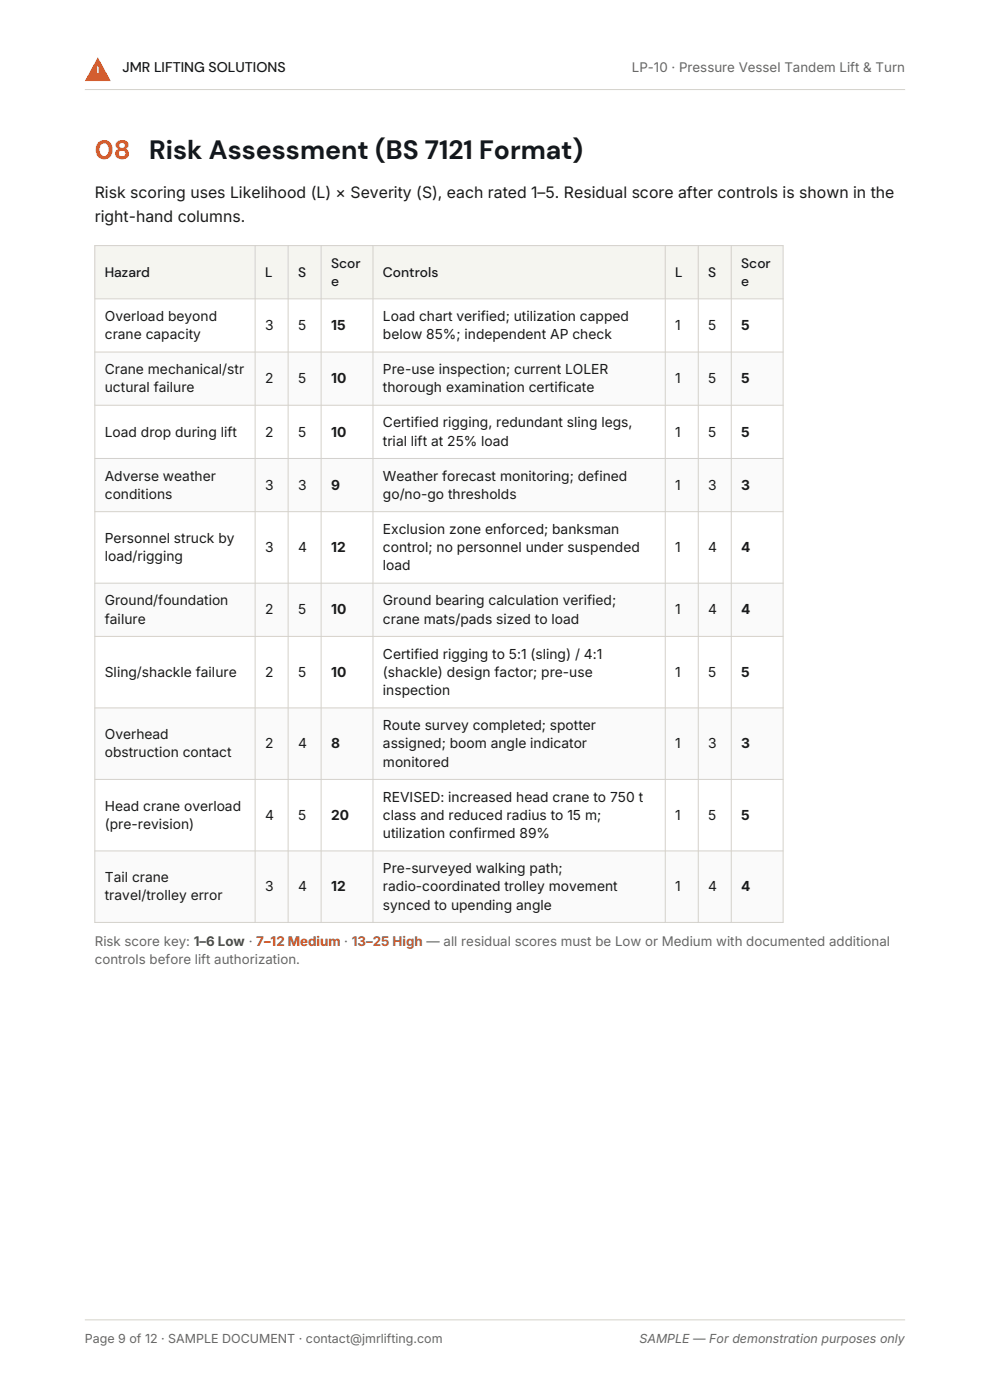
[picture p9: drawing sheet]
<svg xmlns="http://www.w3.org/2000/svg" width="210mm" height="297mm" viewBox="0 0 210 297" stroke-linecap="round" stroke-linejoin="round" font-family="sans-serif">
<defs><g id="words">
<text font-size="5.6" fill="#ff6a1a" x="20.1" y="33.8">08</text>
<text font-size="5.6" fill="#12181f" x="31.7" y="33.8">Risk Assessment (BS 7121 Format)</text>
<g font-size="3.4" fill="#1a1a1a">
<text x="20.1" y="42.1">Risk scoring uses Likelihood (L) × Severity (S), each rated 1–5. Residual score after controls is shown in the</text>
<text x="20.1" y="47">right-hand columns.</text>
</g>
<text font-size="3" fill="#12181f" x="26" y="15.2">JMR LIFTING SOLUTIONS</text>
<g font-size="2.9" fill="#12181f">
<text x="22.2" y="58.7">Hazard</text>
<text x="56.2" y="58.7">L</text>
<text x="63.2" y="58.7">S</text>
<text x="70.2" y="56.8">Scor</text>
<text x="81.2" y="58.7">Controls</text>
<text x="143.2" y="58.7">L</text>
<text x="150.2" y="58.7">S</text>
<text x="157.2" y="56.8">Scor</text>
<text x="70.2" y="60.7">e</text>
<text x="157.2" y="60.7">e</text>
</g>
<g font-size="2.9" fill="#1a1a1a">
<text x="22.2" y="68.1">Overload beyond</text>
<text x="22.2" y="72">crane capacity</text>
<text x="56.2" y="70">3</text>
<text x="63.2" y="70">5</text>
<text x="70.2" y="70">15</text>
<text x="81.2" y="68.1">Load chart verified; utilization capped</text>
<text x="81.2" y="72">below 85%; independent AP check</text>
<text x="143.2" y="70">1</text>
<text x="150.2" y="70">5</text>
<text x="157.2" y="70">5</text>
<text x="22.2" y="79.4">Crane mechanical/str</text>
<text x="22.2" y="83.3">uctural failure</text>
<text x="56.2" y="81.3">2</text>
<text x="63.2" y="81.3">5</text>
<text x="70.2" y="81.3">10</text>
<text x="81.2" y="79.4">Pre-use inspection; current LOLER</text>
<text x="81.2" y="83.3">thorough examination certificate</text>
<text x="143.2" y="81.3">1</text>
<text x="150.2" y="81.3">5</text>
<text x="157.2" y="81.3">5</text>
<text x="22.2" y="92.6">Load drop during lift</text>
<text x="56.2" y="92.6">2</text>
<text x="63.2" y="92.6">5</text>
<text x="70.2" y="92.6">10</text>
<text x="81.2" y="90.7">Certified rigging, redundant sling legs,</text>
<text x="81.2" y="94.5">trial lift at 25% load</text>
<text x="143.2" y="92.6">1</text>
<text x="150.2" y="92.6">5</text>
<text x="157.2" y="92.6">5</text>
<text x="22.2" y="102">Adverse weather</text>
<text x="81.2" y="102">Weather forecast monitoring; defined</text>
<text x="22.2" y="105.8">conditions</text>
<text x="56.2" y="103.9">3</text>
<text x="63.2" y="103.9">3</text>
<text x="70.2" y="103.9">9</text>
<text x="81.2" y="105.8">go/no-go thresholds</text>
<text x="143.2" y="103.9">1</text>
<text x="150.2" y="103.9">3</text>
<text x="157.2" y="103.9">3</text>
<text x="81.2" y="113.2">Exclusion zone enforced; banksman</text>
<text x="22.2" y="115.2">Personnel struck by</text>
<text x="22.2" y="119.1">load/rigging</text>
<text x="56.2" y="117.1">3</text>
<text x="63.2" y="117.1">4</text>
<text x="70.2" y="117.1">12</text>
<text x="81.2" y="117.1">control; no personnel under suspended</text>
<text x="143.2" y="117.1">1</text>
<text x="150.2" y="117.1">4</text>
<text x="157.2" y="117.1">4</text>
<text x="81.2" y="121">load</text>
<text x="22.2" y="128.4">Ground/foundation</text>
<text x="56.2" y="130.4">2</text>
<text x="63.2" y="130.4">5</text>
<text x="70.2" y="130.4">10</text>
<text x="81.2" y="128.4">Ground bearing calculation verified;</text>
<text x="143.2" y="130.4">1</text>
<text x="150.2" y="130.4">4</text>
<text x="157.2" y="130.4">4</text>
<text x="22.2" y="132.3">failure</text>
<text x="81.2" y="132.3">crane mats/pads sized to load</text>
<text x="22.2" y="143.6">Sling/shackle failure</text>
<text x="56.2" y="143.6">2</text>
<text x="63.2" y="143.6">5</text>
<text x="70.2" y="143.6">10</text>
<text x="81.2" y="139.7">Certified rigging to 5:1 (sling) / 4:1</text>
<text x="81.2" y="143.6">(shackle) design factor; pre-use</text>
<text x="143.2" y="143.6">1</text>
<text x="150.2" y="143.6">5</text>
<text x="157.2" y="143.6">5</text>
<text x="81.2" y="147.5">inspection</text>
<text x="81.2" y="154.9">Route survey completed; spotter</text>
<text x="22.2" y="156.8">Overhead</text>
<text x="22.2" y="160.7">obstruction contact</text>
<text x="56.2" y="158.8">2</text>
<text x="63.2" y="158.8">4</text>
<text x="70.2" y="158.8">8</text>
<text x="81.2" y="158.8">assigned; boom angle indicator</text>
<text x="143.2" y="158.8">1</text>
<text x="150.2" y="158.8">3</text>
<text x="157.2" y="158.8">3</text>
<text x="81.2" y="162.6">monitored</text>
<text x="22.2" y="172">Head crane overload</text>
<text x="56.2" y="173.9">4</text>
<text x="63.2" y="173.9">5</text>
<text x="70.2" y="173.9">20</text>
<text x="81.2" y="170">REVISED: increased head crane to 750 t</text>
<text x="81.2" y="173.9">class and reduced radius to 15 m;</text>
<text x="143.2" y="173.9">1</text>
<text x="150.2" y="173.9">5</text>
<text x="157.2" y="173.9">5</text>
<text x="22.2" y="175.9">(pre-revision)</text>
<text x="81.2" y="177.8">utilization confirmed 89%</text>
<text x="81.2" y="185.2">Pre-surveyed walking path;</text>
<text x="22.2" y="187.1">Tail crane</text>
<text x="22.2" y="191">travel/trolley error</text>
<text x="56.2" y="189.1">3</text>
<text x="63.2" y="189.1">4</text>
<text x="70.2" y="189.1">12</text>
<text x="81.2" y="189.1">radio-coordinated trolley movement</text>
<text x="143.2" y="189.1">1</text>
<text x="150.2" y="189.1">4</text>
<text x="157.2" y="189.1">4</text>
<text x="81.2" y="193">synced to upending angle</text>
</g>
<g font-size="2.8" fill="#666">
<text x="134" y="15.2">LP-10 · Pressure Vessel Tandem Lift &amp; Turn</text>
<text x="20.1" y="200.6">Risk score key: 1–6 Low · 7–12 Medium · 13–25 High — all residual scores must be Low or Medium with documented additional</text>
<text x="20.1" y="204.5">controls before lift authorization.</text>
</g>
<g font-size="2.6" fill="#666">
<text x="18" y="285">Page 9 of 12 · SAMPLE DOCUMENT · contact@jmrlifting.com</text>
<text x="135.6" y="285">SAMPLE — For demonstration purposes only</text>
</g>
</g></defs>
<path d="M20.8 12.1l2.7 5.1h-5.5z" fill="#ff6a1a"/>
<path d="M20.8 14.1v1.5" fill="none" stroke="#fff" stroke-width=".28"/>
<path d="M18 19h174M18 280h174" fill="none" stroke="#d4d1ca" stroke-width=".21"/>
<path d="M20.1 52.1h146v11.3h-146z" fill-rule="evenodd" fill="#f5f5f0"/>
<path d="M20.1 63.4h146v11.3h-146z" fill-rule="evenodd" fill="#fff"/>
<path d="M20.1 74.7h146v11.3h-146z" fill-rule="evenodd" fill="#fafafa"/>
<path d="M20.1 86h146v11.3h-146z" fill-rule="evenodd" fill="#fff"/>
<path d="M20.1 97.3h146v11.2h-146z" fill-rule="evenodd" fill="#fafafa"/>
<path d="M20.1 108.5h146v15.2h-146z" fill-rule="evenodd" fill="#fff"/>
<path d="M20.1 123.7h146v11.3h-146z" fill-rule="evenodd" fill="#fafafa"/>
<path d="M20.1 135h146v15.2h-146z" fill-rule="evenodd" fill="#fff"/>
<path d="M20.1 150.2h146v15.1h-146z" fill-rule="evenodd" fill="#fafafa"/>
<path d="M20.1 165.3h146v15.2h-146z" fill-rule="evenodd" fill="#fff"/>
<path d="M20.1 180.5h146v15.2h-146z" fill-rule="evenodd" fill="#fafafa"/>
<g fill="none" stroke="#d4d1ca" stroke-width=".21">
<path d="M20.1 52.1h146v143.6h-146zM54.1 52.1v143.6M61.1 52.1v143.6M68.1 52.1v143.6M79.1 52.1v143.6M141.1 52.1v143.6M148.1 52.1v143.6M155.1 52.1v143.6M20.1 63.4h146M20.1 74.7h146M20.1 86h146M20.1 97.3h146"/>
<path d="M20.1 108.5h146M20.1 123.7h146M20.1 135h146M20.1 150.2h146M20.1 165.3h146M20.1 180.5h146"/>
</g>
<use href="#words"/>
</svg>
